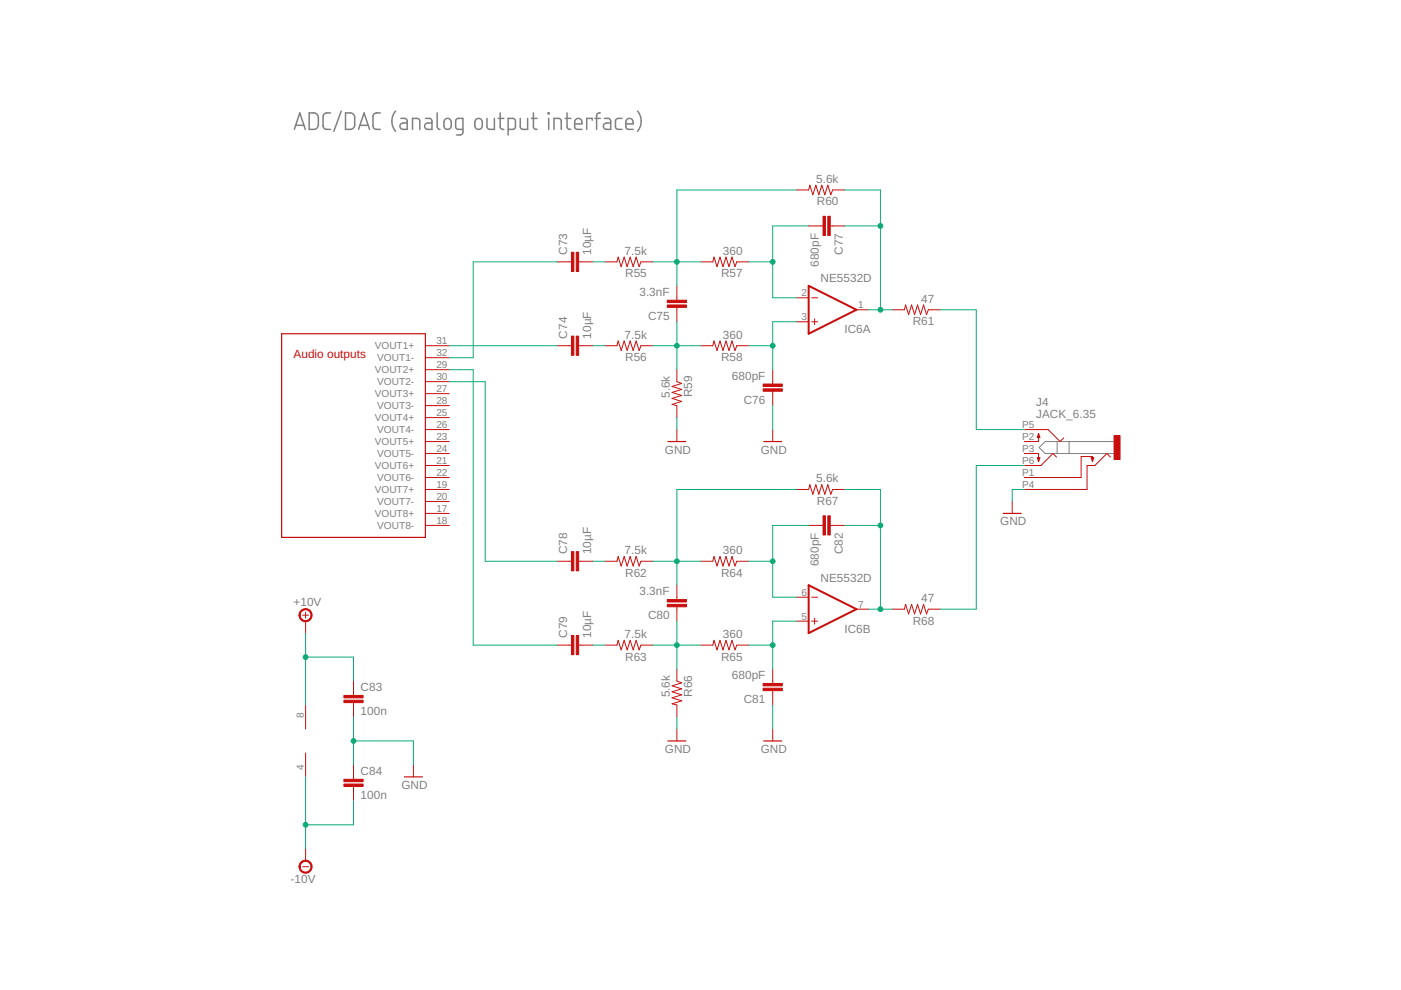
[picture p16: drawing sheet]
<svg xmlns="http://www.w3.org/2000/svg" width="297mm" height="210mm" viewBox="0 0 297 210" stroke-linecap="round" stroke-linejoin="round" font-family="sans-serif">
<defs><g id="words">
<g font-size="2.5" fill="#808080">
<text x="173" y="38.8">5.6k</text>
<text x="173.2" y="43.6">R60</text>
<text x="120.3" y="54" transform="rotate(-90 120.3 54)">C73</text>
<text x="125.4" y="54" transform="rotate(-90 125.4 54)">10µF</text>
<text x="132.4" y="54">7.5k</text>
<text x="132.6" y="58.8">R55</text>
<text x="152.9" y="58.8">R57</text>
<text x="153.3" y="54">360</text>
<text x="173.6" y="56.5" transform="rotate(-90 173.6 56.5)">680pF</text>
<text x="174" y="59.8">NE5532D</text>
<text x="178.7" y="54" transform="rotate(-90 178.7 54)">C77</text>
<text x="135.6" y="62.8">3.3nF</text>
<text x="195.3" y="64.2">47</text>
<text x="120.3" y="71.8" transform="rotate(-90 120.3 71.8)">C74</text>
<text x="125.4" y="71.8" transform="rotate(-90 125.4 71.8)">10µF</text>
<text x="132.4" y="71.8">7.5k</text>
<text x="137.4" y="67.8">C75</text>
<text x="153.3" y="71.8">360</text>
<text x="179.1" y="70.6">IC6A</text>
<text x="193.5" y="69">R61</text>
<text x="132.6" y="76.6">R56</text>
<text x="152.9" y="76.6">R58</text>
<text x="155.2" y="80.5">680pF</text>
<text x="142" y="84.4" transform="rotate(-90 142 84.4)">5.6k</text>
<text x="146.8" y="84.2" transform="rotate(-90 146.8 84.2)">R59</text>
<text x="157.7" y="85.6">C76</text>
<text x="219.7" y="88.5">JACK_6.35</text>
<text x="219.7" y="86">J4</text>
<text x="141" y="96.2">GND</text>
<text x="161.3" y="96.2">GND</text>
<text x="173" y="102.2">5.6k</text>
<text x="173.2" y="107">R67</text>
<text x="212.1" y="111.4">GND</text>
<text x="120.3" y="117.5" transform="rotate(-90 120.3 117.5)">C78</text>
<text x="125.4" y="117.5" transform="rotate(-90 125.4 117.5)">10µF</text>
<text x="132.4" y="117.5">7.5k</text>
<text x="153.3" y="117.5">360</text>
<text x="178.7" y="117.5" transform="rotate(-90 178.7 117.5)">C82</text>
<text x="132.6" y="122.3">R62</text>
<text x="152.9" y="122.3">R64</text>
<text x="173.6" y="120" transform="rotate(-90 173.6 120)">680pF</text>
<text x="174" y="123.3">NE5532D</text>
<text x="62.2" y="128.5">+10V</text>
<text x="135.6" y="126.2">3.3nF</text>
<text x="137.4" y="131.3">C80</text>
<text x="195.3" y="127.6">47</text>
<text x="120.3" y="135.3" transform="rotate(-90 120.3 135.3)">C79</text>
<text x="125.4" y="135.3" transform="rotate(-90 125.4 135.3)">10µF</text>
<text x="132.4" y="135.3">7.5k</text>
<text x="153.3" y="135.3">360</text>
<text x="179.1" y="134.1">IC6B</text>
<text x="193.5" y="132.4">R68</text>
<text x="132.6" y="140.1">R63</text>
<text x="152.9" y="140.1">R65</text>
<text x="76.5" y="146.6">C83</text>
<text x="142" y="147.9" transform="rotate(-90 142 147.9)">5.6k</text>
<text x="146.8" y="147.7" transform="rotate(-90 146.8 147.7)">R66</text>
<text x="155.2" y="144">680pF</text>
<text x="157.7" y="149.1">C81</text>
<text x="76.5" y="151.6">100n</text>
<text x="141" y="159.6">GND</text>
<text x="161.3" y="159.6">GND</text>
<text x="76.5" y="164.3">C84</text>
<text x="85.1" y="167.3">GND</text>
<text x="76.5" y="169.4">100n</text>
<text x="61.6" y="187.2">-10V</text>
</g>
<text font-size="2.5" fill="#c90d0c" x="62.2" y="75.8">Audio outputs</text>
<g font-size="2.1" fill="#808080">
<text x="169.9" y="62.8">2</text>
<text x="182" y="65.3">1</text>
<text x="169.9" y="67.9">3</text>
<text x="79.5" y="74.1">VOUT1+</text>
<text x="80" y="76.6">VOUT1-</text>
<text x="92.5" y="72.9">31</text>
<text x="92.5" y="75.5">32</text>
<text x="79.5" y="79.1">VOUT2+</text>
<text x="80" y="81.7">VOUT2-</text>
<text x="92.5" y="78">29</text>
<text x="92.5" y="80.6">30</text>
<text x="92.5" y="83.1">27</text>
<text x="79.5" y="84.2">VOUT3+</text>
<text x="79.5" y="89.3">VOUT4+</text>
<text x="80" y="86.8">VOUT3-</text>
<text x="92.5" y="85.6">28</text>
<text x="92.5" y="88.2">25</text>
<text x="79.5" y="94.4">VOUT5+</text>
<text x="80" y="91.8">VOUT4-</text>
<text x="92.5" y="90.7">26</text>
<text x="92.5" y="93.3">23</text>
<text x="92.5" y="95.8">24</text>
<text x="216.7" y="90.7">P5</text>
<text x="216.7" y="93.3">P2</text>
<text x="216.7" y="95.8">P3</text>
<text x="79.5" y="99.5">VOUT6+</text>
<text x="80" y="96.9">VOUT5-</text>
<text x="80" y="102">VOUT6-</text>
<text x="92.5" y="98.3">21</text>
<text x="92.5" y="100.9">22</text>
<text x="216.7" y="100.9">P1</text>
<text x="216.7" y="98.3">P6</text>
<text x="79.5" y="104.5">VOUT7+</text>
<text x="80" y="107.1">VOUT7-</text>
<text x="92.5" y="103.4">19</text>
<text x="92.5" y="106">20</text>
<text x="216.7" y="103.4">P4</text>
<text x="79.5" y="109.6">VOUT8+</text>
<text x="80" y="112.2">VOUT8-</text>
<text x="92.5" y="108.5">17</text>
<text x="92.5" y="111">18</text>
<text x="169.9" y="126.3">6</text>
<text x="169.9" y="131.3">5</text>
<text x="182" y="128.8">7</text>
<text x="64.4" y="152.2" transform="rotate(-90 64.4 152.2)">8</text>
<text x="64.4" y="163.2" transform="rotate(-90 64.4 163.2)">4</text>
</g>
</g></defs>
<g fill="none" stroke="#808080" stroke-width=".32">
<path d="M62.4 27.4l1.2-3.5 1.1 3.5M62.7 26.6h1.8M65.6 23.9a1.67 1.67 0 0 1 1.6 .3l.3 .7v1.6l-.3 .7a1.67 1.67 0 0 1-1.6 .2zM70.1 23.9a1.37 1.37 0 0 0-1.5 .4l-.1 .4v2l.2 .5a1.43 1.43 0 0 0 1.4 .2M72.3 23.6l-1.5 4.2M73.3 23.9a1.76 1.76 0 0 1 1.6 .3l.3 .7v1.8l-.3 .5a1.76 1.76 0 0 1-1.6 .2zM76 27.4l1.2-3.5 1.2 3.5M76.3 26.6h1.8M80.6 23.9l-1 .1-.5 .5v2.2l.2 .5a1.51 1.51 0 0 0 1.3 .2M83.9 23.6a3.3 3.3 0 0 0 0 4.2M85 25.1h.9l.4 .4v1.9h-.8a.68 .68 0 0 1-.7-.6 .68 .68 0 0 1 .7-.7h.8M87.5 27.4v-2.3h1.1l.3 .2 .1 2.1"/>
<path d="M90.2 25.1h1l.3 .2 .1 .4v1.7h-.9a.68 .68 0 0 1-.7-.6 .68 .68 0 0 1 .7-.7h.9M92.7 23.9v3l.2 .4 .4 .1M94.4 25.3a.77 .77 0 0 1 .8-.1 .77 .77 0 0 1 .5 .7v.8a.77 .77 0 0 1-.8 .7 .77 .77 0 0 1-.8-.7 1.39 1.39 0 0 1 .3-1.4zM98.1 27.4h-1.1l-.3-.2-.1-1.5 .2-.5 1.3-.1v2.9l-.1 .4-.3 .2h-.9M101 25.3a.78 .78 0 0 1 .8-.1 .78 .78 0 0 1 .5 .7 1.36 1.36 0 0 1-.3 1.3 .78 .78 0 0 1-.8 .2 .78 .78 0 0 1-.5-.7v-1zM103.3 25.1v1.9l.2 .3 .3 .1h1v-2.3M105.6 25.1h1.2M106 23.9l.1 3.1 .2 .3 .5 .1M107.7 27.4h1.2l.3-.2 .1-1.5-.2-.5-1.4-.1v3.5M110.3 25.1v1.9l.3 .3 .3 .1h1v-2.3M112.7 25.1h1.2M113.1 23.9v3.1l.2 .3 .6 .1"/>
<path d="M116.2 23.9h.2v.2h-.2zM116.3 25.1v2.3M117.5 27.4v-2.3h1.1l.3 .2 .1 2.1M119.8 25.1h1.2M120.2 23.9v3.1l.3 .3 .5 .1M121.8 26.3h1.6a.81 .81 0 0 0-.6-1.2 .81 .81 0 0 0-1 .8l.1 1.1 .2 .3 1.3 .1M125.6 25.5v-.4h-1.2v2.3M126.1 25.1h1.2M127.3 23.9l-.6 .1-.2 .5v2.9M128.1 25.1h1l.4 .4v1.9h-.9a.68 .68 0 0 1-.7-.6 .68 .68 0 0 1 .7-.7h.9M131.9 25.1h-1l-.3 .2-.1 .4 .1 1.5 .3 .2h1M132.7 26.3h1.5a.81 .81 0 0 0-.5-1.2 .81 .81 0 0 0-1 .8l.1 1.3 .3 .2h1.1"/>
<path d="M135.2 23.6a3.3 3.3 0 0 1 0 4.2"/>
</g>
<path d="M224.1 93.6v2.6M226.7 93.6v2.6M236.2 93.6h-14.6l-1.3 1.3 1.3 1.3h14.6" fill="none" stroke="#808080" stroke-width=".21"/>
<g fill="none" stroke="#c90d0c" stroke-width=".21">
<path d="M118.1 55.5h3.1M122.7 55.5h3M128.3 55.5h2.5l.3-1 .6 2 .6-2 .7 2 .6-2 .6 2 .7-2 .6 2 .4-1h2.5M148.6 55.5h2.5l.3-1 .6 2 .7-2 .6 2 .6-2 .7 2 .6-2 .6 2 .4-1h2.5M168.9 40.3h2.5l.3-1 .6 2 .7-2 .6 2 .6-2 .7 2 .6-2 .6 2 .4-1h2.6M171.4 47.9h3.1M176 47.9h3.1M90.2 73.3h5M90.2 75.8h5M90.2 78.4h5M118.1 73.3h3.1M122.7 73.3h3"/>
<path d="M128.3 73.3h2.5l.3-1 .6 2 .6-2 .7 2 .6-2 .6 2 .7-2 .6 2 .4-1h2.5M143.5 60.6v3M143.5 65.2v3M143.5 78.4v2.5l1 .4-2 .6 2 .7-2 .6 2 .6-2 .7 2 .6-2 .6 1 .3v2.5M148.6 73.3h2.5l.3-1 .6 2 .7-2 .6 2 .6-2 .7 2 .6-2 .6 2 .4-1h2.5M163.8 78.4v3M168.9 68.2h2.5M168.9 63.1h2.5M172.1 68.2h1.3M172.1 63.1h1.3M172.7 67.6v1.3M181.6 65.7h2.5"/>
<path d="M189.2 65.7h2.5l.3-1 .6 2 .7-2 .6 2 .6-2 .7 2 .6-2 .6 2 .4-1h2.6M90.2 80.9h5M90.2 83.5h5M90.2 86h5M90.2 88.5h5M90.2 91.1h5M90.2 93.6h5M90.2 96.2h5M90.2 98.7h5M143.5 91.1v2.5M163.8 83v3M163.8 91.1v2.5"/>
<path d="M217.1 91.1h5.1l2.6 2.5 .7-.7M217.1 96.2h3.1v1.6M220.2 92v1.6h-3.1M224 96.9l-.8-.7-2.5 2.5h-3.6M231.6 97.8v-1h-2.4v4.4h-12.1M235.4 96.9l-.7-.7-2.6 2.5h-1.6v5.1h-13.4M90.2 101.2h5M90.2 103.8h5M90.2 106.3h5M90.2 108.9h5M90.2 111.4h5M118.1 119h3.1"/>
<path d="M122.7 119h3M128.3 119h2.5l.3-1 .6 2 .6-2 .7 2 .6-2 .6 2 .7-2 .6 2 .4-1h2.5M148.6 119h2.5l.3-1 .6 2 .7-2 .6 2 .6-2 .7 2 .6-2 .6 2 .4-1h2.5M168.9 103.8h2.5l.3-1 .6 2 .7-2 .6 2 .6-2 .7 2 .6-2 .6 2 .4-1h2.6M171.4 111.4h3.1M176 111.4h3.1M214.6 106.3v2.6M64.2 130.4h1.2M64.8 129.8v1.3M64.8 131.7v2.5M118.1 136.8h3.1M122.7 136.8h3"/>
<path d="M128.3 136.8h2.5l.3-1 .6 2 .6-2 .7 2 .6-2 .6 2 .7-2 .6 2 .4-1h2.5M143.5 124.1v3M143.5 128.7v3M148.6 136.8h2.5l.3-1 .6 2 .7-2 .6 2 .6-2 .7 2 .6-2 .6 2 .4-1h2.5M168.9 131.7h2.5M168.9 126.6h2.5M172.1 131.7h1.3M172.1 126.6h1.3M172.7 131.1v1.2M181.6 129.2h2.5M189.2 129.2h2.5l.3-1.1 .6 2.1 .7-2.1 .6 2.1 .6-2.1 .7 2.1 .6-2.1 .6 2.1 .4-1h2.6M64.8 149.5v5.1"/>
<path d="M64.8 159.6v5.1M75 144.4v3M75 149v3M143.5 141.9v2.5l1 .4-2 .6 2 .6-2 .7 2 .6-2 .7 2 .6-2 .6 1 .3v2.5M143.5 154.6v2.5M163.8 141.9v3M163.8 146.4v3.1M163.8 154.6v2.5M64.8 180v2.5M75 162.2v3M75 166.8v3M87.7 162.2v2.5"/>
<path d="M64.2 183.8h1.2"/>
</g>
<path d="M59.7 70.8h30.5v43.1h-30.5zM141.6 93.6h3.8M161.9 93.6h3.8M219.9 97h.6l-.3 .8zM220.2 92l.3 .7h-.6zM231.4 97h.5l-.3 .8zM212.7 108.9h3.8M141.6 157.1h3.8M161.9 157.1h3.8M85.7 164.7h3.9" fill="none" stroke="#c90d0c" stroke-width=".25"/>
<g fill="#c90d0c" stroke="#c90d0c" stroke-width=".21">
<path d="M122.2 53.5h.5v4.1h-.5z"/>
<path d="M121.2 53.5h.5v4.1h-.5z"/>
<path d="M122.2 71.3h.5v4h-.5z"/>
<path d="M121.2 71.3h.5v4h-.5z"/>
<path d="M141.5 63.6h4v.6h-4z"/>
<path d="M141.5 64.7h4v.5h-4z"/>
<path d="M161.8 81.4h4.1v.5h-4.1z"/>
<path d="M161.8 82.4h4.1v.6h-4.1z"/>
<path d="M174.5 45.9h.5v4h-.5z"/>
<path d="M175.5 45.9h.5v4h-.5z"/>
<path d="M122.2 117h.5v4h-.5z"/>
<path d="M121.2 117h.5v4h-.5z"/>
<path d="M122.2 134.7h.5v4.1h-.5z"/>
<path d="M121.2 134.7h.5v4.1h-.5z"/>
<path d="M141.5 127.1h4v.5h-4z"/>
<path d="M141.5 128.1h4v.6h-4z"/>
<path d="M161.8 144.9h4.1v.5h-4.1z"/>
<path d="M161.8 145.9h4.1v.5h-4.1z"/>
<path d="M174.5 109.4h.5v4h-.5z"/>
<path d="M175.5 109.4h.5v4h-.5z"/>
<path d="M72.9 148.5h4.1v.5h-4.1z"/>
<path d="M72.9 147.4h4.1v.6h-4.1z"/>
<path d="M72.9 166.2h4.1v.6h-4.1z"/>
<path d="M72.9 165.2h4.1v.5h-4.1z"/>
<path d="M236.2 92.4h1.3v5h-1.3z"/>
</g>
<g fill="#c90d0c" stroke="#c90d0c" stroke-width=".21">
<path d="M63.8 129.5a1.4 1.4 0 0 1 2.2 .2 1.4 1.4 0 0 1-.8 2.1 1.4 1.4 0 0 1-1.8-1.4h.2a1.14 1.14 0 0 1 1.7-1 1.14 1.14 0 0 1 .2 1.9 1.14 1.14 0 0 1-1.8-.6l-.1-.3h-.2z" fill-rule="evenodd"/>
<path d="M63.8 182.8a1.4 1.4 0 0 1 2.2 .2 1.4 1.4 0 0 1-.8 2.1 1.4 1.4 0 0 1-1.8-1.3h.2a1.14 1.14 0 0 1 1.6-1.1 1.14 1.14 0 0 1 .3 1.9 1.14 1.14 0 0 1-1.8-.6l-.1-.2h-.2z" fill-rule="evenodd"/>
</g>
<path d="M171.4 60.6l10.2 5.1-10.2 5.1zM171.4 124.1l10.2 5.1-10.2 5z" fill="none" stroke="#c90d0c" stroke-width=".42"/>
<g fill="none" stroke="#0dab76" stroke-width=".21">
<path d="M118.1 55.5h-17.8v20.3h-5.1M125.7 55.5h2.6M138.4 55.5h10.2M158.7 55.5h5.1M168.9 40.3h-25.4v20.3M171.4 47.9h-7.6v15.2h5.1M179.1 40.3h7.6v25.4M179.1 47.9h7.6M95.2 73.3h22.9M95.2 78.4h5.1v58.4h17.8M125.7 73.3h2.6M138.4 73.3h10.2"/>
<path d="M143.5 68.2v10.2M158.7 73.3h5.1M168.9 68.2h-5.1v10.2M184.1 65.7h5.1M199.4 65.7h7.6v25.4h10.1M95.2 80.9h7.7v38.1h15.2M143.5 88.5v2.6M163.8 86v5.1M217.1 98.7h-10.1v30.5h-7.6M125.7 119h2.6M138.4 119h10.2M158.7 119h5.1"/>
<path d="M168.9 103.8h-25.4v20.3M171.4 111.4h-7.6v15.2h5.1M179.1 103.8h7.6v25.4M179.1 111.4h7.6M217.1 103.8h-2.5v2.5M64.8 139.3h10.2v5.1M64.8 134.2v15.3M125.7 136.8h2.6M138.4 136.8h10.2M143.5 131.7v10.2M158.7 136.8h5.1M168.9 131.7h-5.1v10.2"/>
<path d="M184.1 129.2h5.1M75 152v10.2M75 157.1h12.7v5.1M143.5 152v2.6M163.8 149.5v5.1M64.8 164.7v15.3M75 169.8v5.1h-10.2"/>
</g>
<g fill="#0dab76" stroke="#0dab76" stroke-width=".21">
<circle cx="75" cy="157.1" r=".51"/>
<circle cx="64.8" cy="139.3" r=".51"/>
<circle cx="64.8" cy="174.9" r=".51"/>
<circle cx="143.5" cy="73.3" r=".51"/>
<circle cx="143.5" cy="55.5" r=".51"/>
<circle cx="163.8" cy="55.5" r=".51"/>
<circle cx="163.8" cy="73.3" r=".51"/>
<circle cx="186.7" cy="65.7" r=".51"/>
<circle cx="186.7" cy="47.9" r=".51"/>
<circle cx="143.5" cy="136.8" r=".51"/>
<circle cx="143.5" cy="119" r=".51"/>
<circle cx="163.8" cy="119" r=".51"/>
<circle cx="163.8" cy="136.8" r=".51"/>
<circle cx="186.7" cy="111.4" r=".51"/>
<circle cx="186.7" cy="129.2" r=".51"/>
</g>
<use href="#words"/>
</svg>
